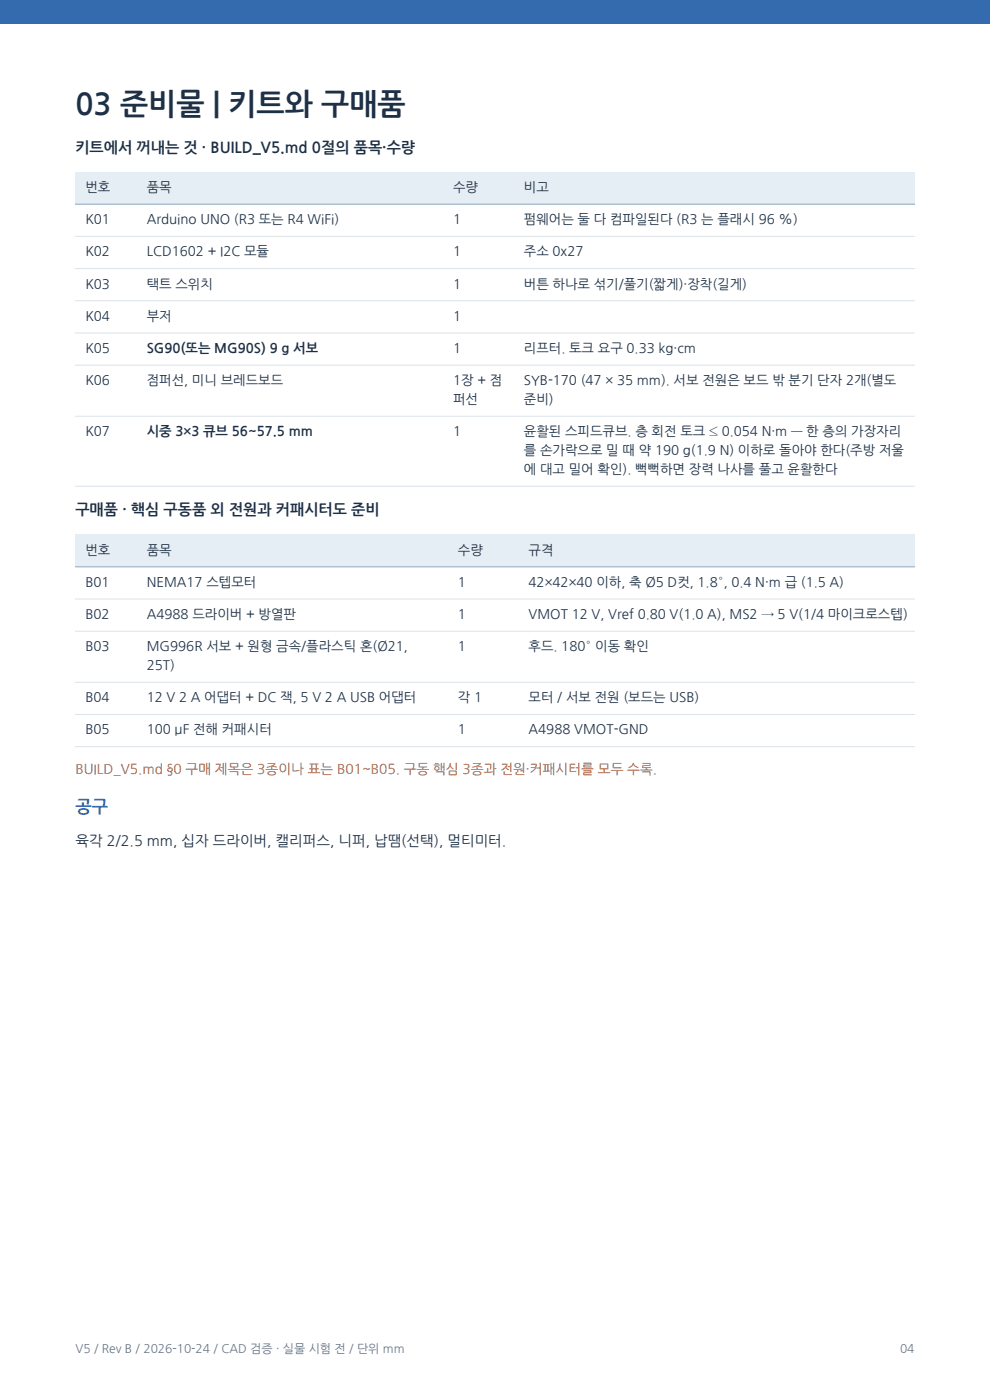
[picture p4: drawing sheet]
<svg xmlns="http://www.w3.org/2000/svg" width="210mm" height="297mm" viewBox="0 0 210 297" stroke-linecap="round" stroke-linejoin="round" font-family="sans-serif">
<defs><g id="words">
<text font-size="6.3" fill="#1e3045" x="16" y="24.4">03 준비물 | 키트와 구매품</text>
<text font-size="3.7" fill="#346baf" x="16" y="172.4">공구</text>
<g font-size="3.2" fill="#1e3045">
<text x="16" y="32.4">키트에서 꺼내는 것 · BUILD_V5.md 0절의 품목·수량</text>
<text x="16" y="109.4">구매품 · 핵심 구동품 외 전원과 커패시터도 준비</text>
</g>
<text font-size="3.1" fill="#1e3045" x="16" y="179.4">육각 2/2.5 mm, 십자 드라이버, 캘리퍼스, 니퍼, 납땜(선택), 멀티미터.</text>
<text font-size="2.9" fill="#a55432" x="16" y="164.3">BUILD_V5.md §0 구매 제목은 3종이나 표는 B01~B05. 구동 핵심 3종과 전원·커패시터를 모두 수록.</text>
<g font-size="2.8" fill="#1e3045">
<text x="18.1" y="40.7">번호</text>
<text x="31.1" y="40.7">품목</text>
<text x="96.1" y="40.7">수량</text>
<text x="111.1" y="40.7">비고</text>
<text x="18.1" y="47.6">K01</text>
<text x="31.1" y="47.6">Arduino UNO (R3 또는 R4 WiFi)</text>
<text x="96.1" y="47.6">1</text>
<text x="111.1" y="47.6">펌웨어는 둘 다 컴파일된다 (R3 는 플래시 96 %)</text>
<text x="18.1" y="54.4">K02</text>
<text x="31.1" y="54.4">LCD1602 + I2C 모듈</text>
<text x="96.1" y="54.4">1</text>
<text x="111.1" y="54.4">주소 0x27</text>
<text x="18.1" y="61.2">K03</text>
<text x="31.1" y="61.2">택트 스위치</text>
<text x="96.1" y="61.2">1</text>
<text x="111.1" y="61.2">버튼 하나로 섞기/풀기(짧게)·장착(길게)</text>
<text x="18.1" y="68">K04</text>
<text x="31.1" y="68">부저</text>
<text x="96.1" y="68">1</text>
<text x="18.1" y="74.9">K05</text>
<text x="31.1" y="74.9">SG90(또는 MG90S) 9 g 서보</text>
<text x="96.1" y="74.9">1</text>
<text x="111.1" y="74.9">리프터. 토크 요구 0.33 kg·cm</text>
<text x="18.1" y="81.7">K06</text>
<text x="31.1" y="81.7">점퍼선, 미니 브레드보드</text>
<text x="96.1" y="81.7">1장 + 점</text>
<text x="111.1" y="81.7">SYB-170 (47 × 35 mm). 서보 전원은 보드 밖 분기 단자 2개(별도</text>
<text x="96.1" y="85.7">퍼선</text>
<text x="111.1" y="85.7">준비)</text>
<text x="18.1" y="92.5">K07</text>
<text x="31.1" y="92.5">시중 3×3 큐브 56~57.5 mm</text>
<text x="96.1" y="92.5">1</text>
<text x="111.1" y="92.5">윤활된 스피드큐브. 층 회전 토크 ≤ 0.054 N·m — 한 층의 가장자리</text>
<text x="111.1" y="96.5">를 손가락으로 밀 때 약 190 g(1.9 N) 이하로 돌아야 한다(주방 저울</text>
<text x="111.1" y="100.6">에 대고 밀어 확인). 뻑뻑하면 장력 나사를 풀고 윤활한다</text>
<text x="18.1" y="117.7">번호</text>
<text x="31.1" y="117.7">품목</text>
<text x="97.1" y="117.7">수량</text>
<text x="112.1" y="117.7">규격</text>
<text x="18.1" y="124.5">B01</text>
<text x="31.1" y="124.5">NEMA17 스텝모터</text>
<text x="97.1" y="124.5">1</text>
<text x="112.1" y="124.5">42×42×40 이하, 축 Ø5 D컷, 1.8°, 0.4 N·m 급 (1.5 A)</text>
<text x="18.1" y="131.3">B02</text>
<text x="31.1" y="131.3">A4988 드라이버 + 방열판</text>
<text x="97.1" y="131.3">1</text>
<text x="112.1" y="131.3">VMOT 12 V, Vref 0.80 V(1.0 A), MS2 → 5 V(1/4 마이크로스텝)</text>
<text x="18.1" y="138.1">B03</text>
<text x="31.1" y="138.1">MG996R 서보 + 원형 금속/플라스틱 혼(Ø21,</text>
<text x="31.1" y="142.1">25T)</text>
<text x="97.1" y="138.1">1</text>
<text x="112.1" y="138.1">후드. 180° 이동 확인</text>
<text x="18.1" y="149">B04</text>
<text x="31.1" y="149">12 V 2 A 어댑터 + DC 잭, 5 V 2 A USB 어댑터</text>
<text x="97.1" y="149">각 1</text>
<text x="112.1" y="149">모터 / 서보 전원 (보드는 USB)</text>
<text x="18.1" y="155.8">B05</text>
<text x="31.1" y="155.8">100 µF 전해 커패시터</text>
<text x="97.1" y="155.8">1</text>
<text x="112.1" y="155.8">A4988 VMOT-GND</text>
</g>
<g font-size="2.5" fill="#63778b">
<text x="16" y="287">V5 / Rev B / 2026-10-24 / CAD 검증 · 실물 시험 전 / 단위 mm</text>
<text x="190.9" y="287">04</text>
</g>
</g></defs>
<path d="M0 0h210v5h-210z" fill-rule="evenodd" fill="#346baf"/>
<path d="M16 36.5h178v6.8h-178z" fill-rule="evenodd" fill="#e5edf5"/>
<path d="M16 43.3h178" fill="none" stroke="#9fb2c7" stroke-width=".25"/>
<path d="M16 50.1h178M16 57h178M16 63.8h178M16 70.6h178M16 77.5h178M16 88.3h178M16 103.1h178" fill="none" stroke="#dbe2e9" stroke-width=".21"/>
<path d="M16 113.4h178v6.8h-178z" fill-rule="evenodd" fill="#e5edf5"/>
<path d="M16 120.2h178" fill="none" stroke="#9fb2c7" stroke-width=".25"/>
<path d="M16 127.1h178M16 133.9h178M16 144.7h178M16 151.6h178M16 158.4h178" fill="none" stroke="#dbe2e9" stroke-width=".21"/>
<use href="#words"/>
</svg>
